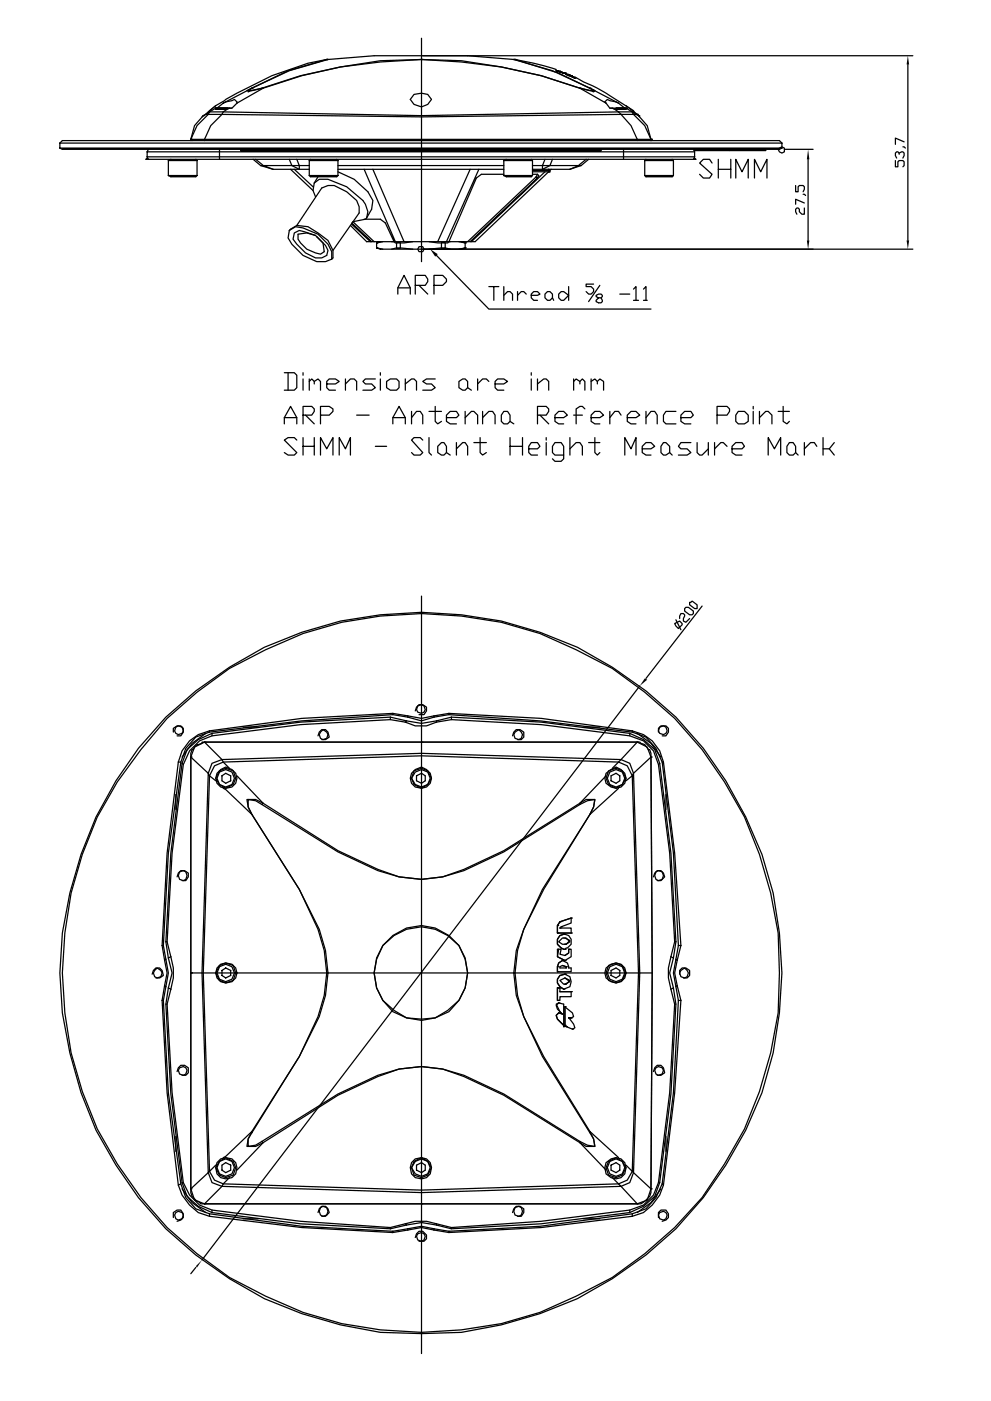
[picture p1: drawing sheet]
<svg xmlns="http://www.w3.org/2000/svg" width="210mm" height="297mm" viewBox="0 0 210 297" stroke-linecap="round" stroke-linejoin="round" font-family="sans-serif">
<g fill="none" stroke="#000" stroke-width=".26">
<path d="M53.4 18.7l-.7 .5v.3l.5-.3 2.4-.5M53.4 18.7l-1 .5h1l2.4-.5M53.4 18.7l-6 3.2M53.4 18.7h.3M55.6 18.7h.2M55.8 18.7l-5.5 3.2M69.3 12.6a59.7 59.7 0 0 0-21.7 8.7l-1.8 1.1-2.1 1.9M69.3 12.6l-8.2 2.4-7.7 3.7M69.3 12.6h.3M69.6 12.6l-8.2 2.4-8 3.7M89.4 19.8v35.7M89.4 12.6l-8.7 .3-8.5 1.3-8.4 1.9-8.2 2.6"/>
<path d="M89.4 12.6l-8.7 .5-8.5 1.1-8.2 1.9-8.2 2.6M89.4 12.6l8.5 .3 8.5 1.3 8.4 1.9 8.2 2.6M89.4 8.1v11.7M89.4 12.6h.3M99.2 11.8l9.8 .8M109 12.6l8.2 2.4 7.9 3.7M109 12.6h.5M118 15l1.6 .5zM118.3 15h-.3l1.3 .3M118.5 15h-.5v-.3a58.1 58.1 0 0 0-8.7-2.1l8.7 2.7 7.1 3.4M118.8 15l.8 .5M119.6 15.5h.5l.3 .3 .8 .3"/>
<path d="M119.6 15.5h.5M120.1 15.8l-.2-.3 .2 .3h.5l.8 .5h.3M120.1 15.8l1.9 .8M120.1 15.8h.3M120.6 15.8l1.4 .8M121.2 16.1l.8 .2 1.8 1.1a27.6 27.6 0 0 1 5.6 2.9l5 3.2 .3 .5 .5 .3M121.2 16.1h.2M122 16.6h.2M123 18.7l2.4 .5 .5 .3 .3-.3-1.1-.5M123 18.7l2.1 .5h1.1l-1.1-.5M123 18.7l5.6 3.2M123 18.7h.3"/>
<path d="M125.1 18.7l6.1 3.2M125.1 18.7h.3M192.6 13.7v37.3M193.7 11.8h-114.3l-9.8 .8M12.7 30.3v1.1M12.7 30.3l.5-.5h152.2l.5 .5M12.7 31.4l.5 .3h152.2l.5-.3M12.7 31.4h153.2M12.7 30.3h153.2M31.2 32.2v1M31.2 33.5l-.2 .3h116.6l-.2-.3M31.2 33.2l.3 .6"/>
<path d="M31.2 33.2h116.2M31.2 32.2h116.2M31.5 31.7l-.3 .5M35.7 34v3.2M35.7 37.2l.5 .3h5.3l.3-.3M35.7 37.2h6.1M35.7 34h6.1M36.2 33.8l-.5 .2M40.5 29.5h94.7v.3M40.5 29.5h.2M40.5 29.5v.3M40.5 29.5l.2 .3"/>
<path d="M41.5 33.8l.3 .2M41.8 34v3.2M43.1 24.5l-1.8 2.1-.8 2.9M43.1 24.5h.3M43.1 24.5l-.2 .3M43.7 24.3h.2M44.2 24.3h-.5l-.6 .2M44.2 24.3l-2.4 2.3-1.3 2.9M44.4 23.7l-.7 .6M44.4 23.7l-.2 .6M45.8 22.4l-2.1 1.9-.6 .2M45.8 22.9v.3h2.1l.8-.3"/>
<path d="M45.8 22.9h3.4M45.8 22.9l-1.4 .8M46.6 31.7v2.1M47.4 21.9l2.3-.8 .6 .5v.3M47.4 21.9l-1.4 1M48.7 22.9l-1.3 .8h-3M50.3 21.9l-1.1 1h-.5M51.1 31.7v.2h76.4v-.2M53.2 31.7v.2M53.7 33.8l1.6 1.3M54.2 33.8l1.6 1.3h-.5M55.3 35.1l2.6 .8"/>
<path d="M57.9 35.9h7.7M61.4 33.8l.5 1.3h1.6l-.5-1.3M61.6 35.9l4.8 4.5M62.4 35.9l4 3.7M65.6 35.1h-2.1v.8l-1.6-.8h-6.1l2.1 .8M65.6 34v3.2M65.6 37.2l.3 .3h5.5l.3-.3M65.6 37.2h6.1M65.6 34h6.1M65.9 33.8l-.3 .2M66.7 38.8l-.3 1.6 .5 1.3M66.7 38.8l1-.8h1.9l4 1.6 3.4 2.9 .5 .8 .6 1.6-.3 1.3"/>
<path d="M67.5 37.5l-.8 1.3M71.4 33.8l.3 .2M71.7 36.4l3.4 1.6 3 2.7 1 1.8-.3 1.9-1 1.8M71.7 34v3.2M71.7 35.9h35.2M71.7 35.1h35.2M77.3 35.9l6.6 15.3M79.1 35.9l6.6 15.3M87.8 20l1.6-.2 1.4 .2 .7 1.1-.7 1-1.4 .6-1.6-.6-.8-1zM99.7 35.9l-6.8 15.3M101.6 35.9l-6.9 15.3M106.9 37.2l.5 .3h5.3l.3-.3"/>
<path d="M106.9 37.2h6.1M106.9 37h-4.8l-1 .7-5.9 13.5M106.9 34h6.1M106.9 34v3.2M107.4 33.8l-.5 .2M112.7 33.8l.3 .2M113 36.4h3.4zM113 36.2h3.4M113 35.1h2.1v.8l1.6-.8h6.6M113 37h1M113 35.9h7.9M113 34v3.2"/>
<path d="M113.8 37.5l-14.6 13.7M113.8 37.5l.2 .2M114 37.7l-14.3 13.5M114 37l.3 .2-.3 .5M114 37l-.2 .5M115.6 33.8l-.5 1.3h1.6l.5-1.3M115.6 36.4l-15.6 14.8M116.4 36.2v.2zM116.4 36.4h.3M116.4 36.2h.3M116.4 35.9v.3M116.9 35.9l-16.1 15.3h-23l-3.5-3.4"/>
<path d="M123.3 35.1l-2.4 .8M124.4 33.8l-1.6 1.3-1.9 .8M124.9 33.8l-1.6 1.3M125.4 31.7v.2M128.6 21.9l.8 1 1.3 .3h2.1v-.3l1.3 .8M128.6 21.9l-.3-.3 .6-.5 2.3 .8M129.4 22.9h3.7M129.9 22.9l1.3 .8M131.2 23.7l-41.8 .8-42-.8-.3 .6h-2.9M131.2 23.7l.6 .6h2.6l-.3-.6M131.2 21.9l1.4 1M131.2 23.7h2.9"/>
<path d="M132.3 31.7v2.1M132.8 22.4l2.4 1.9 2.1 2.3 .8 2.9M134.1 23.7l1.1 .6M135.2 24.3h.3M135.5 24.5l-.6-.2h-.5l2.4 2.3 1.3 2.9M135.5 24.5h.2M135.5 24.5l.2 .3M136.8 37.2l.3 .3h5.5l.3-.3M136.8 37.2h6.1M136.8 34h6.1M136.8 34v3.2M137.1 33.8l-.3 .2"/>
<path d="M138.1 29.5h.3l-.3 .3v-.3h-2.9l-1.3-2.9-2.1-2.3-42.4 .5-42.3-.5-2.4 2.3-1.3 3.2M142.6 33.8l.3 .2M142.9 34v3.2M147.1 31.7l.3 .5M147.4 31.7v.2h15.1v-.2M147.4 33.2l-.3 .6M147.4 32.2v1M151.1 34.6l-.6-.8h-1.3l-.8 .8 2.7 2.4-.6 .7h-1.3l-.8-.7M152.4 35.9h2.6M152.4 33.8v3.9M154.8 31.7v.2M155 33.8v3.9"/>
<path d="M156.1 37.7v-3.9l1.3 2.6 1.3-2.6v3.9M160.1 37.7v-3.9l1.3 2.6 1.3-2.6v3.9M165.4 31.4l.5-.3 .5 .3v.8l-.5 .3-.5-.3-.3-.5zM165.9 30.3v1.1M166.4 31.7h6.1M168.8 39.3v1.4h.5v-1.1l.3-.3h.8l.3 .3v.5l-.3 .6M171.4 33.8v17.2M190 34v1.4h.5v-1.1l.3-.3h.8l.2 .3v.8l-.2 .3M190.8 32.7v-.2l-.3-.3h-.3l-.2 .3v.5l.2 .5M190.8 32.5l.5-.3h.3l.2 .3v.5l-.2 .5M191.6 31.1h.2l.3 .3M191.8 30.1l-1.8-.8v1.3"/>
<path d="M61.4 48.9l-.3 1.5 .8 1.4 2.4 2.4 2.9 1.3h1.9l1.3-.6M61.4 48.9l1.6-1.1 2.4 .3 2.1 1.3 2.1 1.6 1 2.1v1.6l-.2 .2M61.4 48.9l1.3-.8 1.6 .2 3.2 1.4 2.1 2.1 .8 1.6v1.5M63 47.8l5.3-7.9 1.3-.6h1.3l2.7 1.4 2.1 1.8 .5 1.3v1.4l-5.6 7.9M66.9 49.9l-1.8-.5-1.9 .3v1a5.9 5.9 0 0 0 4.8 3.2l.8-.5-.3-1.9-1.3-1.3M66.9 49.9l-3.4-1-1.1 .5-.2 1.3 .8 1.1 1.8 1.8 2.1 1.1h1.4l1-.5 .3-1.1-.5-1.1-1.9-1.8M66.9 49.9l.3 .3M74.6 47.5l4 3.7M74.6 47.3l4.2 3.9M77.3 46.5h3.4l1.1 .8 1.8 3.9M77.8 46.2l-.3 .3-2.6 .5 4.5 4.2M79.9 51.5v1.1z"/>
<path d="M79.9 52.6l.8 .2h113M79.9 52.6h.3M79.9 51.5h.3M79.9 52.6l1.3 .2M80.7 51.2l-.8 .3M81.2 51.2l-1.3 .3M83.1 51.2h.5l.3 .3h.2M84.1 52.6h.8M84.1 51.5h.8M84.1 51.5v1.1M84.1 52.6l-1 .2M84.9 51.5v1.1"/>
<path d="M84.9 52.6l2.7 .2M87.6 51.2l-2.7 .3M88.9 52.3h.8l.3 .5-.3 .6h-.8l-.3-.6zM91 51.2l2.7 .3M92.6 54.2l11.1 11.3h34.4M93.7 52.6h.8M93.7 51.5h.8M93.7 51.5v1.1M93.7 52.6l-2.7 .2M94.5 51.5v1.1M94.5 52.6l1 .2M95.5 51.2h-.3l-.2 .3h-.5"/>
<path d="M97.4 51.2l1.3 .3M97.9 51.2l.8 .3M98.7 51.5v1.1zM98.7 52.6l-.8 .2M98.7 52.6h.3M98.7 51.5h.3M98.7 52.6l-1.3 .2M170.4 41.2h.3l.2 .3M170.7 44.1v1.3h-.6l-.5-.5v-.5l-.3-.3h-.2l-.3 .3v.5l.3 .5M170.7 43l-1.9-.8v1.1M60.3 79h2.1l.6 .6v2.6l-.6 .5h-2.1M61.1 79v3.7"/>
<path d="M64.3 79v.6M80.7 79v.6M84.4 62.4v-1.4l1.3-2.6 1.3 2.6v1.4M84.4 61h2.6M88.1 60.5h2.1l.6-.8v-.5l-.6-.8h-2.1v4M88.9 60.5l1.9 1.9M92.1 60.5h1.8l.8-.8v-.5l-.8-.8h-1.8v4M103.7 60.8h2.1M104.8 60.8v2.9M106.9 62.6l.8-.8h.5l.5 .6v1.3M106.9 60.8v2.9M109.8 61.8v1.9"/>
<path d="M111.7 62.4l-.6-.6h-.5l-.8 .8M112.7 62.6h1.3l.6-.2-.6-.6h-.8l-.5 .6v.7l.5 .6h.8M112.7 79v.6M115.6 62.4l.6-.6h.5l.5 .6v.7l-.5 .6h-.5l-.6-.6zM117.2 63.1l.3 .6M118.5 62.4l.6-.6h.5l1 .8-1 1.1h-.5l-.6-.6zM120.6 60.8v2.9M125.9 60.2h-1.5v.6h1l.5 .5v.5l-.5 .6h-.5l-.5-.6M127 63.1l-.5-.2v-.3l.5-.2h.5l.3 .2v.3l-.3 .2h-.5l-.5 .6v.2l.5 .3h.5l.3-.3-.3-.8M127.3 60.5l-2.4 3.4M131.5 62.4h2.1M134.4 61.3l.5-.5v2.9"/>
<path d="M134.4 63.7h1.1M136.5 61.3l.6-.5v2.9M136.5 63.7h.8M60.3 89.9v-1.4l1.3-2.3 1.4 2.3v1.4M60.3 88.5h2.7M63 93.3l-.6-.5h-1.3l-.8 .5 2.7 2.7-.6 .5h-1.3l-.8-.5M64.3 88h1.8l.6-.8v-.5l-.6-.5h-1.8v3.7M64.3 80.3v2.4M64.3 92.8v3.7M64.3 94.6h2.4M64.8 88l1.9 1.9M65.6 80.9l.5-.6 .6 .6v.5"/>
<path d="M65.6 80.3v2.4M66.7 80.9l.8-.6 .5 .6v1.8M66.7 92.8v3.7M68 96.5v-3.7l1.3 2.4 1.3-2.4v3.7M68 88h1.8l.8-.8v-.5l-.8-.5h-1.8v3.7M69.3 81.4h1.9l.8-.5-.8-.6h-1.4l-.5 .6v1.3l.5 .5h1.4M72 96.5v-3.7l1.3 2.4 1-2.4v3.7M73.3 81.4l1-1.1h.8l.6 .6v1.8M73.3 80.3v2.4M75.7 88h2.6M79.6 80.3h-2.1l-.5 .6 .5 .5h1.3l.8 .8-.8 .5h-1.8M79.6 94.6h2.4"/>
<path d="M80.7 80.3v2.4M82 80.9l.8-.6h1.3l.6 .6v1.3l-.6 .5h-1.3l-.8-.5zM83.3 89.9v-1.4l1.4-2.3 1.3 2.3v1.4M83.3 88.5h2.7M86 81.4l1.3-1.1h.5l.6 .6v1.8M86 80.3v2.4M87.3 88.5l1.1-1.3h.8l.5 .8v1.9M87.3 87.2v2.7M89.7 93.3l-.5-.5h-1.4l-.5 .5 2.4 2.7-.5 .5h-1.4l-.5-.5M91 92.8v3.2l.5 .5M91 87.2h2.7M92.3 86.2v3.1l.6 .6 .8-.6"/>
<path d="M92.3 80.3h-1.8l-.8 .6 .8 .5h1l.8 .8-.8 .5h-1.8M93.7 93.8h.5l.5 .8v1.4l-.5 .5h-.5l-.8-.5v-1.4zM94.7 88.5h2.1l.6-.5-.6-.8h-1.3l-.8 .8v1.3l.8 .6h1.3M94.7 96l.8 .5M96.8 95.2l1.4-1.4h.5l.5 .8v1.9M96.8 93.8v2.7M97.4 80.9l.8-.6h.5l.5 .6v1.3l-.5 .5h-.5l-.8-.5zM98.7 88.5l1.3-1.3h.5l.8 .8v1.9M98.7 87.2v2.7M99.2 82.2l.8 .5M100.5 93.8h2.7M101.3 80.3v2.4"/>
<path d="M101.9 92.8v3.2l.5 .5 .8-.5M102.4 88.5l1.3-1.3h.8l.5 .8v1.9M102.4 87.2v2.7M103.7 80.9l-.5-.6h-.8l-1.1 1.1M105 81.4h1.9l.8-.5-.8-.6h-1.3l-.6 .6v1.3l.6 .5h1.3M106.9 87.2h.8l.5 .8v1.3l-.5 .6h-.8l-.5-.6v-1.3zM108.2 94.6h2.7M108.2 92.8v3.7M108.2 89.3l.8 .6M110.9 92.8v3.7M112.2 95.2h1.8l.6-.6-.6-.8h-1.3l-.5 .8v1.4l.5 .5h1.3M112.7 80.3v2.4"/>
<path d="M114 88h1.9l.5-.8v-.5l-.5-.5h-1.9v3.7M114 81.4l1.4-1.1h.5l.5 .6v1.8M114 80.3v2.4M114.6 88l1.8 1.9M115.9 92.8v.5M115.9 93.8v2.7M117.7 88.5h1.9l.8-.5-.8-.8h-1.1l-.8 .8v1.3l.8 .6h1.1M119.6 96.5h-1.9l-.5-.5v-1.4l.5-.8h1.4l.5 .8v2.7l-.5 .5h-1.4l-.5-.5M120.9 95.2l1.3-1.4h.8l.6 .8v1.9M120.9 92.8v3.7M121.7 80.9l.5-.6 .8 .6v.5M121.7 88h1.9"/>
<path d="M121.7 80.3v2.4M123 80.9l.6-.6 .5 .6v1.8M124.1 86.7l-.5-.5h-.6l-.8 .5v3.2M124.9 93.8h2.4M125.4 88.5h1.9l.8-.5-.8-.8h-1.1l-.8 .8v1.3l.8 .6h1.1M125.4 80.9l.8-.6 .5 .6v.5M125.4 80.3v2.4M126.2 92.8v3.2l.5 .5 .6-.5M126.7 80.9l.6-.6 .8 .6v1.8M129.4 87.2v2.7M131.8 88l-.6-.8h-.8l-1 1.3M132.6 96.5v-3.7l1.3 2.4 1-2.4v3.7"/>
<path d="M133.1 88.5h1.8l.8-.5-.8-.8h-1l-.8 .8v1.3l.8 .6h1M136.3 95.2h1.8l.8-.6-.8-.8h-1l-.8 .8v1.4l.8 .5h1M137.1 88.5l1-1.3h.8l.5 .8v1.9M137.1 87.2v2.7M140.8 93.8h.5l.8 .8v1.4l-.8 .5h-.5l-.6-.5v-1.4zM142.1 96l.5 .5M143.4 87.2h-2.1l-.5 .8v1.3l.5 .6h2.1M144.5 88.5h2.1l.5-.5-.5-.8h-1.3l-.8 .8v1.3l.8 .6h1.3M146.6 93.8h-2.1l-.6 .8 .6 .6h1.3l.8 .8-.8 .5h-1.9M147.9 93.8v2.2l.5 .5h.6l1.3-1.3M150.3 93.8v2.7M151.6 93.8v2.7"/>
<path d="M152.1 88h2.2l.5-.8v-.5l-.5-.5h-2.2v3.7M154.3 94.6l-.8-.8h-.6l-1.3 1.4M155.3 95.2h2.1l.6-.6-.6-.8h-1.3l-.8 .8v1.4l.8 .5h1.3M156.6 87.2h1.4l.7 .8v1.3l-.7 .6h-1.4l-.5-.6v-1.3zM159.8 86.2v.5M159.8 87.2v2.7M161.1 88.5l1.4-1.3h.5l.8 .8v1.9M161.1 87.2v2.7M163 96.5v-3.7l1.3 2.4 1.3-2.4v3.7M165.1 87.2h2.4M166.2 86.2v3.1l.8 .6 .5-.6M167.5 93.8h.8l.5 .8v1.4l-.5 .5h-.8l-.5-.5v-1.4z"/>
<path d="M168.8 96l.5 .5M170.7 93.8v2.7M173.3 94.6l-.5-.8h-.8l-1.3 1.4M174.6 92.8v3.7M175.9 95.2l1.1 1.3M177 93.8l-1.1 1.4h-1.3M89.4 126.4v99.7M143.1 132.2l1.1-.5 .5 .5v.3l-.8 .8zM143.4 131.4l1.1 2.1M144.2 131.1v-.5l.3-.5h.5l.3 .3-.3 1.3 .5 .2 .8-.8M145.3 129l.2-.2h.5l1.1 .8v.5l-.3 .3h-.5l-1-.8zM146.3 127.7h.3l.2-.3 1.1 .8v.8h-.5l-1.1-.8z"/>
<path d="M149 128.5l-11.9 15.3M35.2 152a77 77 0 0 1 71.2-20.3 73.1 73.1 0 0 1 30.7 14.8 74.2 74.2 0 0 1 21.1 26.7 75.7 75.7 0 0 1 0 66.4 76.2 76.2 0 0 1-28.3 31.5l-7.4 4.2-7.9 3.2-8.2 2.4-8.5 1.6-8.5 .3-8.7-.3-8.5-1.6a73.1 73.1 0 0 1-30.7-14.8 75.1 75.1 0 0 1-24.3-34.4l-2.4-8.5a68.8 68.8 0 0 1 0-33.8 77.1 77.1 0 0 1 20.4-37.4zM35.5 152.3l6.3-5.5 6.9-5.1 7.7-3.9a72.7 72.7 0 0 1 41.5-7.2l8.5 1.3 8.2 2.4 7.6 3.5 7.7 3.9 6.9 5.1a75.1 75.1 0 0 1 24.3 34.4l2.4 8.2 1.6 8.4 .3 8.5-.3 8.5-1.6 8.4-2.4 8.2-3.1 8-4.3 7.4-4.7 7.1-5.9 6.4-6.3 5.5-6.9 5-7.7 4-7.6 3.5a75.8 75.8 0 0 1-58.2-3.5l-7.7-4-6.9-5-6.3-5.5a76.4 76.4 0 0 1-18-79.1l3.1-8 4.3-7.4 5-6.9zM36.8 155.2v-.8l.8-.5h.8l.5 .5v.8l-.5 .8h-.8M37.3 154.2l.5-.3 .8 .3 .3 .8-.3 .5-.8 .3-.5-.3-.3-.5zM43.4 157.3h91.8M43.4 157.3h-.5v.3l-1.1 .3-.8 1h-.3l-.2 .8v.8M43.4 157.3l3.7 3.7 42.3-1.3 42.4 1.3 1.8 .8 .8 2.2 3.7-3.5M43.4 157.3h.3M43.7 155.5l-3 2.1-2.1 2.9M44.4 155.2l-2.9 1.1-2.1 2.4-1 2.9M44.4 155a8 8 0 0 0-6.6 6.6"/>
<path d="M44.4 155v.2M45 155.5l-2.9 1.3-2.4 2.1-1.1 2.9M45 155.5v.5M51.6 154.2h3.2M67.5 156l.2-.8 .6-.5h.8l.5 .5 .2 1.1-.7 .5h-.8M68 155.2l.5-.5 .8 .5 .3 .6-.3 .7-.8 .3-.5-.3-.3-.7zM82.8 152l-19 1.1-18.8 2.4M82.8 152v.6M82.8 152l3.5 .8M83.3 151.5l-19.3 1.3-19.6 2.4M83.3 151.3l-19.3 1-19.6 2.7M83.3 151.3v.2"/>
<path d="M83.3 151.5l3.2 .5M83.3 151.3l3.2 .5M86 153.1l2.1 .8h2.4l2.1-.8M86 153.1l-3.2-.5-19 1-18.8 2.4-2.7 1.1-2.1 2.1-1.3 2.9-2.4 18.8-1 18.8 .7 3.1M86.3 152.8l3.1 .6 3.2-.6M86.3 152.8l-.3 .3M86.5 152l2.9 .8 2.7-.8M86.5 151.8l2.9 .5 2.7-.5M86.5 151.8v.2M88.1 150.7l.3-.8 .5-.5h.8l.8 .5v.8l-.5 .8h-1.1M88.6 149.7l.8-.3 .6 .3 .2 .8-.2 .5-.6 .3-.8-.3-.2-.5zM89.4 157.3h.3"/>
<path d="M92.1 152l3.1-.5 19.4 1.3 19.5 2.4M92.1 151.8v.2M92.6 153.1l3.2-.5 19 1 18.8 2.4 2.9 1.1 2.1 2.1 1.1 2.9 2.4 18.8 1 18.8-.8 3.1M92.6 152.8v.3M95.2 151.3l19.6 1 19.3 2.7M95.2 151.3v.2M95.2 151.3l-3.1 .5M95.8 152l19 1.1 18.8 2.4M95.8 152v.6M95.8 152l-3.2 .8M108.7 156l.3-.8 .5-.5h.8l.8 .5v1.1l-.5 .5h-.8M109.3 155.2l.8-.5 .8 1.1-.3 .7-.5 .3-.8-.3-.3-.7z"/>
<path d="M123.8 154.2h3.5M133.6 155.5l2.9 1.3 2.4 2.1 1.1 2.9M133.6 155.5v.5M134.1 155.2l3 1.1 2.1 2.4 1.3 2.9M134.1 155a8 8 0 0 1 6.7 6.6M134.1 155v.2M135.2 155.5l2.9 2.1 2.1 2.9M135.2 157.3h-91.8l-2.1 1.1-.8 2.1v91.6l.8 2.3 2.1 .8M135.2 157.3l2.1 1.1 .8 2.1 .3 45.8-.3 45.8-.8 2.3-2.1 .8h-91.8M135.2 157.3h.5l.3 .3 .8 .3 .8 1h.2l.3 .8v.8M135.2 157.3h.3M135.2 157.3l-5.3 5.6"/>
<path d="M135.7 145.4l-92.8 121.7M139.7 155.2v-.8l.5-.5h1.1l.5 .5v.8l-.5 .8h-.8M140 154.2l.8-.3 .5 .3 .3 .8-.3 .5-.5 .3-.8-.3-.3-.5zM37.3 168.5v3.1M37.8 161.6l-2.3 19.3-1.1 19.6M37.8 161.6h.6M38.4 161.6l-2.7 19.3-1 19.6 .5 2.9M38.6 161.8l-2.4 19.1-1 18.8M38.6 161.8l.3 .3M40.5 160.5v91.6M40.5 160.5l3.7 3.5 .8-2.2 2.1-.8 .3 .6 42-1.4 41.8 1.4 1.9 .8 1 2.1 .3-.5 1.3 42.3-1.3 42.3-.3-.2-1 1.8-1.9 .8M40.5 160.5h.2"/>
<path d="M45.8 165.5l-1.4-1-1.3 41.8 1.3 42.1 1.4-1.4M46 164l.8-.8 1.1-.6 1.3 .6a2.15 2.15 0 0 1 0 3.7l-1.3 .2a2.12 2.12 0 0 1-1.9-3.1zM46.6 163.4l1.3-.5 1.6 .5 .5 1.6-.5 1.3-1.6 .8-1.3-.8-.8-1.3zM47.1 164.5l.8-.5 1 .5v1l-1 .6-.8-.6zM47.4 167.1l.5 .3 5.5 5.3M48.7 162.9l-1.3-1.3-1.9 .8-1.1 2.1-.2-.5-1.3 42.3 1.3 42.3 .2-.2 1.1 1.8 1.9 .8M50.3 164.5l5.5 5.8 15.9 10.1 8.5 3.9 4.5 1.6 4.7 .5M53.4 172.7l10.1 15.9 4 8.4 1.3 4.5 .5 4.8M53.4 172.7l10.1 15.9 4.2 8.4 1.4 4.5 .5 4.8M55.6 170.6l16.1 10 8.5 4 4.5 1.3 4.7 .5M55.6 170.6l.2-.3-1.6-.8h-1.8l.3 1.6 .7 1.6M55.6 170.6l-1.4-.8-1.5-.3v1.6l.7 1.6"/>
<path d="M87.3 164l.8-.8 1.3-.6a2.4 2.4 0 0 1 1.9 3.5 2.3 2.3 0 0 1-2.5 1 2.3 2.3 0 0 1-1.8-2.1zM87.8 163.4l1.6-.5 1.4 .5 .7 1.6-.7 1.3-1.4 .8-1.6-.8-.5-1.3zM88.1 163.7l1.3-.5 1.4 .5 .5 1.3-.5 1.3-1.4 .6-1.3-.6-.8-1.3zM88.4 164.5l1-.5 .8 .5v1l-.8 .6-1-.6zM123 170.6v-.3l-16.1 10.1-8.5 3.9-4.5 1.6-4.5 .5M123 170.6l-16.1 10-8.5 4-4.5 1.3-4.5 .5M123 170.6l1.6-.8 1.6-.3-.3 1.6-.8 1.6M125.1 172.7l-9.7 15.9-4.3 8.4-1.3 4.5-.5 4.8h-.3M125.1 172.7l-10 15.9-4 8.4-1.6 4.5-.5 4.8M128.6 164l1-.8 1.1-.6a2.4 2.4 0 0 1 1.9 3.5 2.3 2.3 0 0 1-2.5 1 2.3 2.3 0 0 1-1.8-2.1zM128.6 164.5l-5.6 5.8 1.4-.8h1.8l-.3 1.6-.8 1.6M129.1 163.4l1.6-.5 1.3 .5 .8 1.6-.8 1.3-1.3 .8-1.6-.8-.5-1.3z"/>
<path d="M129.6 164.5l1.1-.5 .8 .5v1l-.8 .6-1.1-.6zM131.2 167.1l-6.1 5.6M132.8 165.5l1.3-1 1.4 41.8-1.4 42.1-1.3-1.4M138.1 160.5l.3 45.8-.3 45.8M138.1 160.5h.3M140 161.8l2.3 19.1 1.1 18.8M140 161.8l-.3 .3M140.5 161.6l2.4 19.3 1 19.6M140.5 161.6h.3M140.8 161.6l2.3 19.3 1.4 19.6M141.3 168.5v3.1M35.2 199.7h.3"/>
<path d="M35.2 199.7l.5 3.4M37.6 185.9l.2-.8 .6-.5h.8l.8 .5v.8l-.6 .8h-.8M38.1 184.9l.8-.3 .5 .3 .3 .7-.3 .8-.5 .3-.8-.3-.3-.8zM118.3 196.2h.2M118.8 198.3l-.5 .8v1.1l.8 .8 .5 .3-.5-.3-.8-.8v-1.1l.5-.8 .8-.2zM118.8 195.4l-.5 .8v1.6h3.1M118.8 195.4h.3M118.8 196.8h.3M119.1 196.5h.2M119.6 198.9h.3zM119.6 198.1l1 .2 .6 .8v1.1l-.8 .8h-.3l-.2 .3h.2M119.6 198.9h-.3l-.8 .8 .8 .5h.6"/>
<path d="M119.9 198.9h.2l.8 .8-.8 .5h-.2h.2l.8-.8zM121.2 194.6l-2.4 .8-.5 .8v1.6h2.9v-1h-2.4M121.2 194.6v1.1l-2.1 .8-.3 .3M121.2 194.6l-2.4 .8M121.2 194.6h.2M138.6 185.9l.3-.8 .5-.5h.8l.6 .5 .2 .8-.8 .8h-.8M139.2 184.9l.5-.3 .8 .3 .3 .7-.3 .8-.8 .3-.5-.3-.3-.8zM143.1 199.7h.3M143.4 199.7l-.5 3.4M32.3 206.6l.2-.8 .6-.6h.8l.5 .6 .3 1-.8 .5h-.8M32.8 205.8l.5-.6 .8 .6 .3 .5-.3 .8-.8 .2-.5-.2-.3-.8zM34.4 212.1l1.1 19.6 2.3 19.6"/>
<path d="M34.4 212.1h.3M34.4 200.5h.3M34.4 200.5l.5 3.1M34.9 203.6l.6 2.7-.6 2.6M34.9 208.9l.3 .3M34.9 208.9l-.5 3.2M35.2 209.2l-.5 2.9 1 19.6 2.7 19.3M35.2 203.4l.5 2.9-.5 2.9M35.2 203.4l-.3 .2M35.2 212.9h.3M35.7 203.1l.8 3.2-.8 3.2M35.7 209.5l-.5 3.4 1 19.1 2.4 18.7"/>
<path d="M35.7 209.5l.5 .2M36.2 202.8l.6 2.4v2.1l-.6 2.4M36.2 209.7l-.7 3.2 1 18.8 2.4 19 1.3 2.7 2.1 2.1 2.7 1.1 18.8 2.3 19 1.4 3.2-.8M36.2 202.8l-.5 .3M40.5 206.3h68.8M46.6 204.7l1.3-.5 1.6 .5 .5 1.6-.5 1.6-1.6 .5-1.3-.5-.8-1.6zM47.1 205.8l.8-.6 1 .6v1l-1 .5-.8-.5zM69.6 206.3h-.3l-.5 4.7-1.3 4.5-4 8.5-10.1 15.9-5.5 5.3-.5 .2M69.6 206.3l-.5 4.7-1.4 4.5-4.2 8.5-10.1 16.2M81.2 200.5a10.2 10.2 0 0 1 16.2 0 10.1 10.1 0 0 1 0 11.6l-2.4 2.1-2.7 1.6-2.9 .3-3.1-.3-2.7-1.6a9.3 9.3 0 0 1-3.7-10.8zM81.2 200.5a9.9 9.9 0 0 1 12.7-3.1 9.9 9.9 0 0 1 4.8 12.1l-1.3 2.6-2.2 2.4a10.5 10.5 0 0 1-11.9 0 10.4 10.4 0 0 1-2.1-14zM109 206.3l.5 4.7 1.6 4.5 4 8.5 10 16.2"/>
<path d="M109.3 206.3h29.1M109.3 206.3l.5 4.7 1.3 4.5 4.3 8.5 9.7 15.9v.3M118.3 212.1h.2M118.3 206h.2M118.3 205h.2M118.3 205v1M118.5 212.6l1.1 .3v4.8M118.5 201.3h.6l-.3 1 1.1 .3 .7-.5v-.8M118.5 201.3l-.2 1.5 1.6 .8M118.5 201.3h-.2v1.5l1.6 .8M118.5 214.8l-.5 .5 .3 .8 1.3 1.3M118.5 212.6l-.5 .3 .8 1.6 .5 .5"/>
<path d="M118.5 212.6l-.5 .6 .3 .8 1 1M118.5 214.8h.3M118.5 212.6h.3M118.5 214.8l.8 .2M118.8 209.5v.8h2.6M118.8 205l.5-.3 .8 .3v.2h-1.3zM119.1 209.5h-.8v2.6M119.3 203.6l1.1 .6 .2 1h.6v.8h-2.9M119.3 203.6l-.8 .6-.2 .8M119.3 203.6l-.8 .6-.2 .8v1M119.3 203.6h.3M119.6 201.3h.3z"/>
<path d="M119.6 217.7h.3M119.6 217.4h.5M119.6 209.7h.3M119.6 217.4v.3M119.9 206.6l1 .5 .3 1-.3 1.1-1.3 .5M119.9 207.3l-1.1 .6 .8 .8h.3M119.9 213.4l1.5 1.4 .3 .7-.5 .3M119.9 206.6l-1.1 .2a1.69 1.69 0 0 0-.5 1.7 1.69 1.69 0 0 0 1.3 1.2M119.9 213.4v4l.2 .3M119.9 207.3l1 .8-1 .6M119.9 207.3l1 .6-.8 .8h-.2M119.9 206.6h.2"/>
<path d="M119.9 208.7h.2M119.9 213.4h.2M119.9 200.2h.2M119.9 203.6h.2M120.1 217.7l1.3 .5zM120.1 217.7h.3M120.1 205h.3M120.6 201.3h.6v1.5l-1.3 .8M120.6 201.3h.3M121.2 210.3v1h-2.4v.8h-.5M121.4 215.8h-.8l1.1 1.3 .3 .8-.6 .3h.3M128.6 205.2a2.3 2.3 0 0 1 2.5-1 2.3 2.3 0 0 1 1.7 2.1 2.23 2.23 0 0 1-2.7 2 2.23 2.23 0 0 1-1.5-3.1z"/>
<path d="M129.1 204.7l1.6-.5 1.3 .5 .8 1.6-.8 1.6-1.3 .5-1.6-.5-.5-1.6zM129.6 205.8l1.1-.6 .8 .6v1l-.8 .5-1.1-.5zM142.3 202.8l-.5 2.4v2.1l.5 2.4M142.3 202.8l.6 .3M142.3 209.7l.8 3.2M142.9 203.1l-.8 3.2 .8 3.2M142.9 209.5l.5 3.4-1.1 19.1-2.3 18.7M142.9 209.5l-.6 .2M143.1 212.9l-1 18.8-2.4 19-1.1 2.7-2.1 2.1-2.9 1.1-18.8 2.3-19 1.4-3.2-.8M143.1 212.9h.3M143.4 203.4l-.5 2.9 .5 2.9M143.4 203.4l.3 .2"/>
<path d="M143.4 209.2l.5 2.9M143.7 203.6l-.6 2.7 .6 2.6M143.7 208.9l-.3 .3M143.7 208.9l.8 3.2M143.9 212.1l-1 19.6-2.4 19.3M143.9 212.1h.6M143.9 200.5h.6M143.9 200.5l-.5 2.9M144.2 206.6v-.8l.5-.6h.8l.8 .6v1l-.5 .5h-.8M144.5 205.8l.8-.6 .5 .6 .2 .5-.2 .8-.5 .2-.8-.2-.3-.8zM144.5 212.1l-1.4 19.6-2.3 19.6M144.5 200.5l-.8 3.1"/>
<path d="M37.6 227.2l.2-.8 .6-.5h.8l.8 .5v1.1l-.6 .5h-.8M38.1 226.4l.8-.3 .5 .3 .3 .5-.3 .8-.5 .3-.8-.3-.3-.8zM89.4 226.1l4.5 .6 4.5 1.5 8.5 4 16.1 10.1 5.6 5.8M89.4 226.1l4.5 .6 4.5 1.3 8.5 4 16.1 10M89.4 226.1l-4.7 .6-4.5 1.5-8.5 4-15.9 10.1-.2-.3M89.4 226.1l-4.7 .6-4.5 1.3-8.5 4-16.1 10M89.4 226.1v60.9M138.6 227.2l.3-.8 .5-.5h.8l.6 .5 .2 1.1-.8 .5h-.8M139.2 226.4l.5-.3 .8 .3 .3 .5-.3 .8-.8 .3-.5-.3-.3-.8zM36.8 258.1v-1l.8-.5h.8l.5 .8v.7l-.5 .6-.8 .2M37.3 257.1l.5-.3 .8 .3 .3 .5-.3 .8-.8 .3-.5-.3-.3-.8zM37.3 240.9v3.2"/>
<path d="M37.8 251.3l.8 2.1 1.6 2.1 1.9 1.6 2.3 .8M38.4 251l1 2.9 2.1 2.4 2.9 1.1M38.4 251l-.6 .3M38.6 250.7l1.1 2.9 2.4 2.2 2.9 1.3M38.6 252.1l2.1 2.9 3 2.1M38.6 250.7h.3M40.5 252.1v.8l.2 .7 1.1 1.1h.3l.5 .5h.8M40.5 252.1h.2M43.4 255.2h91.8M43.4 255.2h.3M44.4 257.4l19.6 2.6 19.3 1.1M44.4 257.9l19.6 2.4 19.3 1"/>
<path d="M44.4 257.4v.5M45 257.1l18.8 2.4 19 1M45 256.6v.5M46.6 246.2l1.3-.8 1.6 .8 .5 1.4-.5 1.5-1.6 .6-1.3-.6-.8-1.5zM47.1 251.5l-2.1-.8-.8-2.1-3.7 3.5M47.1 247l.8-.5 1 .5v1.1l-1 .5-.8-.5zM47.1 251.5l-3.7 3.7M47.4 251l42 1.3 41.8-1.3M47.4 251l-.3 .5M48.7 249.7l-1.3 1.3M51.6 258.4h3.2M53.4 240.2v-.3l-.7 1.6-.3 1.6h1.8l1.6-.8-5.5 5.8"/>
<path d="M53.4 240.2l-.7 1.3v1.6l1.5-.3 1.4-.8M67.5 257.1l.2-.8 .6-.5h.8l.5 .5 .2 .8-.7 .8h-.8M68 256l.5-.2 .8 .2 .3 .8-.3 .8-.8 .3-.5-.3-.3-.8zM86 259.5l2.1-.6h2.4l2.1 .6M86 259.5l.3 .2M86.3 259.7l3.1-.5 3.2 .5M86.3 259.7l-3.5 .8M87.8 246.2l1.6-.8 1.4 .8 .7 1.4-.7 1.5-1.4 .6-1.6-.6-.5-1.5zM88.1 246.2l1.3-.5 1.4 .5 .5 1.4-.5 1.3-1.4 .5-1.3-.5-.8-1.3zM88.4 247l1-.5 .8 .5v1.1l-.8 .5-1-.5zM89.4 255.2h.3M92.6 259.5v.2"/>
<path d="M108.7 257.1l.3-.8 .5-.5h.8l.8 .5v.8l-.5 .8h-.8M109.3 256l.8-.2 .5 .2 .3 .8-.3 .8-.5 .3-.8-.3-.3-.8zM123 242v.3l1.4 .8h1.8l-.3-1.6-.8-1.6 6.1 5.5M123.8 258.4h3.5M125.1 240.2l.8 1.3 .3 1.6-1.6-.3-1.6-.8M128.6 246.5a2.3 2.3 0 0 1 2.5-1 2.3 2.3 0 0 1 1.7 2.1l-.2 1.3a2.3 2.3 0 0 1-2.7 .9 2.3 2.3 0 0 1-1.6-2.2zM129.1 246.2l1.6-.8 1.3 .8 .8 1.4-.8 1.5-1.3 .6-1.6-.6-.5-1.5zM129.6 247l1.1-.5 .8 .5v1.1l-.8 .5-1.1-.5zM129.9 249.7l1.3 1.3M131.2 251l.6 .5-42.4 1.4-42.3-1.4M133.6 256.6v.5M134.1 257.4l-19.5 2.6-19.4 1.1"/>
<path d="M134.1 257.9l-19.3 2.4-19.6 1M134.1 257.4v.5M135.2 255.2h.3M138.1 252.1v.8l-.3 .7-1 1.1-.8 .5h-.8M138.1 252.1l-3.7-3.5-.8 2.1-1.8 .8 3.4 3.7M138.1 252.1h.3M139.7 258.1v-1l.5-.5h1.1l.5 .8v.7l-.5 .6-.8 .2M139.7 250.7h.3M140 257.1l.8-.3 .5 .3 .3 .5-.3 .8-.5 .3-.8-.3-.3-.8zM140 250.7l-1.1 2.9-2.4 2.2-2.9 1.3-18.8 2.4-19 1-3.2-.8M140.2 252.1l-2.1 2.9-2.9 2.1M140.5 251l-1.3 2.9-2.1 2.4-3 1.1"/>
<path d="M140.5 251l.3 .3M140.8 251.3l-.8 2.1-1.6 2.1-1.9 1.6-2.4 .8M141.3 240.9v3.2M41.5 268.7l-1 1.4M82.8 260.3v.2M83.3 261.1v.2M86.5 260.5l2.9-.5 2.7 .5M86.5 260.8l2.9-.5 2.7 .5M86.5 260.5v.3M86.5 260.5l-3.2 .6M86.5 260.8l-3.2 .5M88.1 262.4l.3-.8 .5-.5h.8l.8 .7v.8l-.5 .6h-1.1"/>
<path d="M88.6 261.6l.8-.3 .6 .3 .2 .5-.2 .8-.6 .3-.8-.3-.2-.8zM92.1 260.5v.3M92.1 260.5l3.1 .6M92.1 260.8l3.1 .5M95.2 261.1v.2M95.8 260.3v.2"/>
<circle cx="47.9" cy="165" r="1.86"/>
<circle cx="130.7" cy="165" r="1.86"/>
<circle cx="47.9" cy="206.3" r="1.86"/>
<circle cx="48.1" cy="206.3" r="2.22"/>
<circle cx="130.7" cy="206.3" r="1.86"/>
<circle cx="47.9" cy="247.6" r="1.86"/>
<circle cx="48" cy="247.7" r="2.29"/>
<circle cx="89.3" cy="247.7" r="2.29"/>
<circle cx="130.7" cy="247.6" r="1.86"/>
</g>
<path d="M192.6 11.8l.3 1.9h-.5zM171.4 31.7l.3 2.1h-.5zM91.3 52.8l1.6 1.1-.6 .5zM171.2 51h.5l-.3 1.8zM192.4 51h.5l-.3 1.8zM136.8 143.8l.5 .3-1.6 1.3zM42.9 267.1l-1.1 1.6-.3-.2z" fill="#000"/>
</svg>
